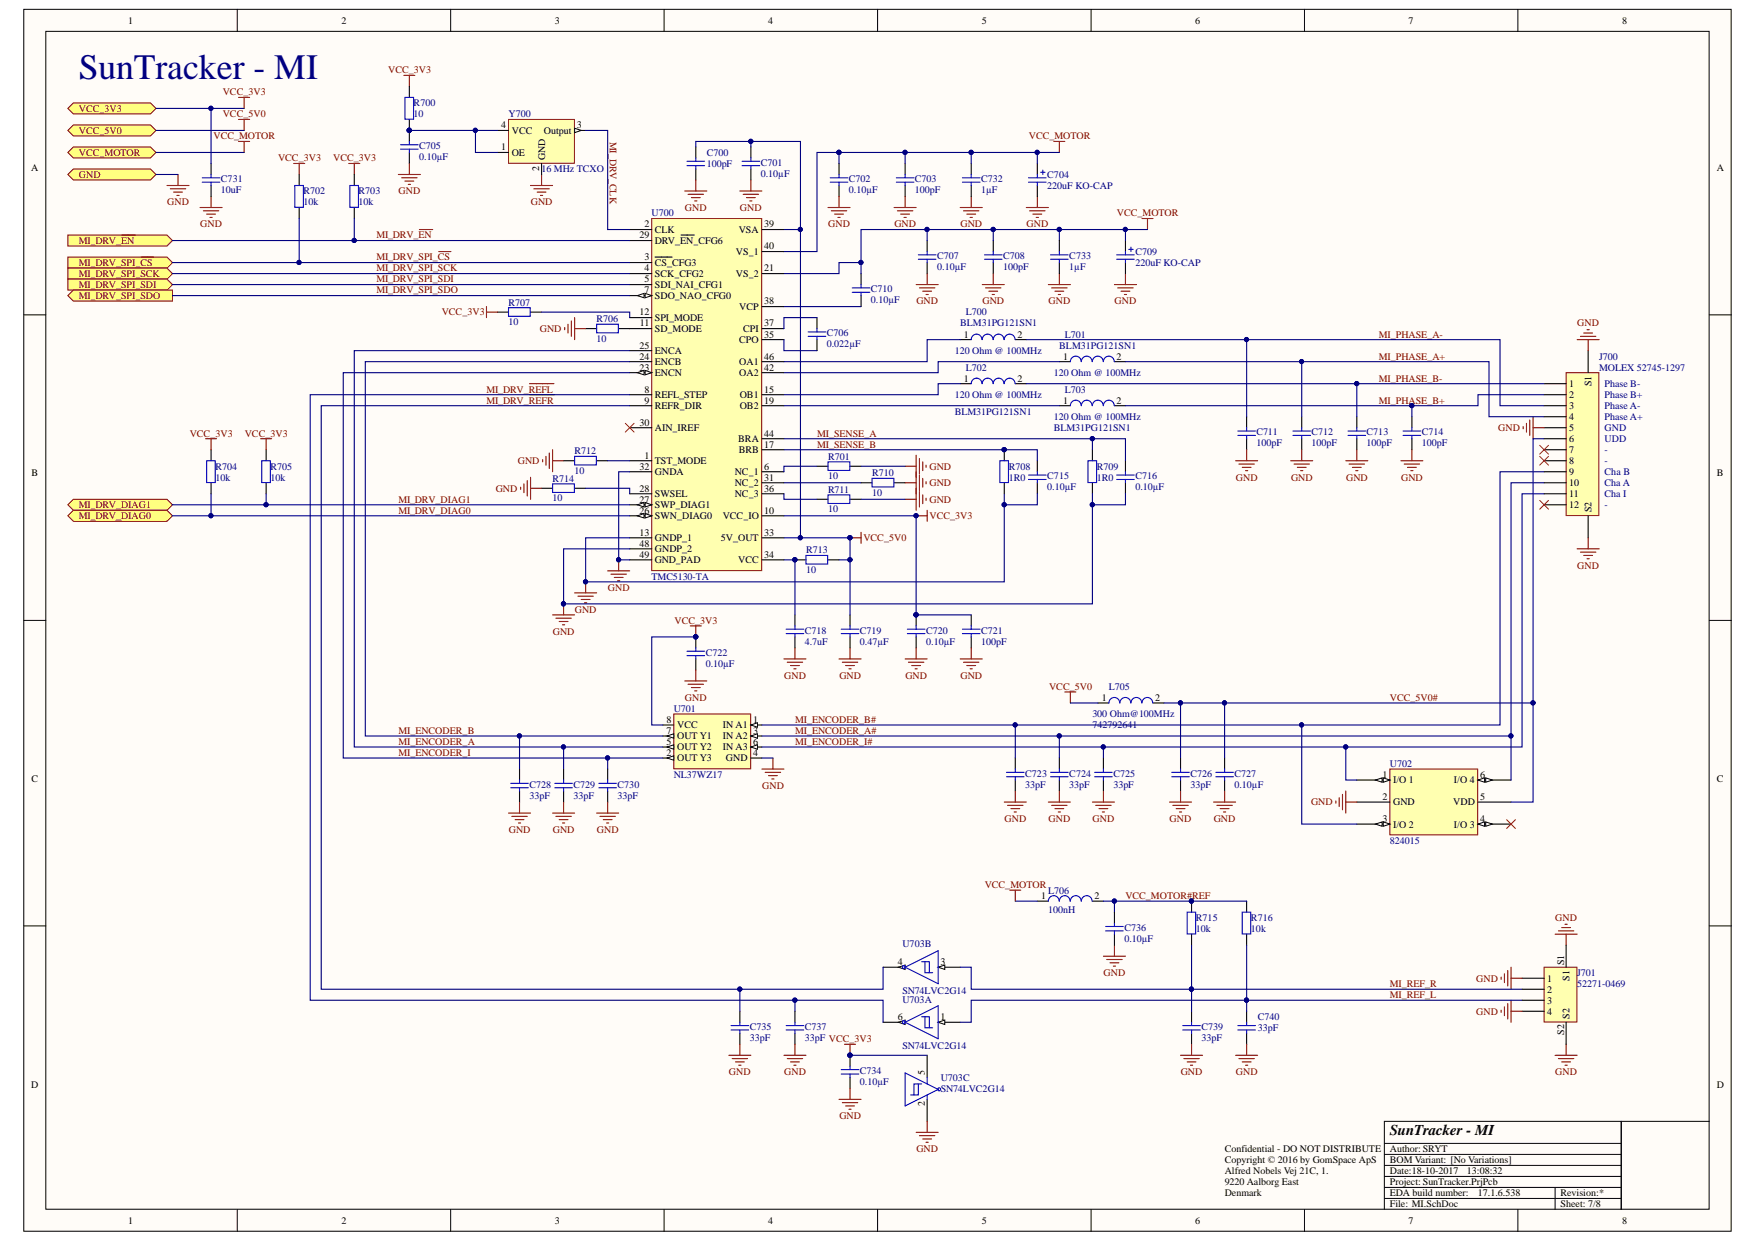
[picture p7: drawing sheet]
<svg xmlns="http://www.w3.org/2000/svg" width="297mm" height="210mm" viewBox="0 0 297 210" stroke-linecap="round" stroke-linejoin="round" font-family="sans-serif">
<defs><g id="words">
<text font-size="6" fill="#000080" x="13.3" y="13.3">SunTracker - MI</text>
<text font-size="2.5" x="235" y="191.8">SunTracker - MI</text>
<g font-size="1.7">
<text x="21.7" y="4">1</text>
<text x="57.7" y="4">2</text>
<text x="93.8" y="4">3</text>
<text x="129.9" y="4">4</text>
<text x="166" y="4">5</text>
<text x="202.1" y="4">6</text>
<text x="238.1" y="4">7</text>
<text x="274.2" y="4">8</text>
<text x="84.7" y="21.7">4</text>
<text x="86.5" y="22.6">VCC</text>
<text x="91.9" y="22.6">Output</text>
<text x="97.5" y="21.7">3</text>
<text x="5.3" y="28.9">A</text>
<text x="84.7" y="25.4">1</text>
<text x="86.5" y="26.3">OE</text>
<text x="91.2" y="28.8" transform="rotate(-90 91.2 28.8)">2</text>
<text x="92.1" y="27.1" transform="rotate(-90 92.1 27.1)">GND</text>
<text x="290.2" y="28.9">A</text>
<text x="108.1" y="40.3">29</text>
<text x="109" y="38.4">2</text>
<text x="110.7" y="39.3">CLK</text>
<text x="110.7" y="41.2">DRV_EN_CFG6</text>
<text x="124.9" y="39.3">VSA</text>
<text x="129.2" y="38.4">39</text>
<text x="109" y="44">3</text>
<text x="109" y="45.9">4</text>
<text x="109" y="47.7">5</text>
<text x="110.7" y="44.9">CS_CFG3</text>
<text x="110.7" y="46.8">SCK_CFG2</text>
<text x="124.4" y="46.8">VS_2</text>
<text x="124.4" y="43.1">VS_1</text>
<text x="129.2" y="45.9">21</text>
<text x="129.2" y="42.1">40</text>
<text x="108.1" y="53.3">12</text>
<text x="109" y="49.6">7</text>
<text x="110.7" y="48.6">SDI_NAI_CFG1</text>
<text x="110.7" y="50.5">SDO_NAO_CFG0</text>
<text x="125" y="52.4">VCP</text>
<text x="129.2" y="51.4">38</text>
<text x="108.1" y="58.9">25</text>
<text x="108.2" y="55.2">11</text>
<text x="110.7" y="54.2">SPI_MODE</text>
<text x="110.7" y="56.1">SD_MODE</text>
<text x="110.7" y="59.8">ENCA</text>
<text x="125" y="58">CPO</text>
<text x="125.7" y="56.1">CPI</text>
<text x="129.2" y="57.1">35</text>
<text x="129.2" y="55.2">37</text>
<text x="163" y="57.1">1</text>
<text x="172" y="57.1">2</text>
<text x="108.1" y="60.8">24</text>
<text x="108.1" y="62.6">23</text>
<text x="110.7" y="61.7">ENCB</text>
<text x="110.7" y="63.6">ENCN</text>
<text x="125" y="63.6">OA2</text>
<text x="125" y="61.7">OA1</text>
<text x="129.2" y="62.6">42</text>
<text x="129.2" y="60.8">46</text>
<text x="163" y="64.5">1</text>
<text x="172" y="64.5">2</text>
<text x="179.8" y="60.8">1</text>
<text x="188.8" y="60.8">2</text>
<text x="265.3" y="65.4">1</text>
<text x="269.1" y="65.3" transform="rotate(-90 269.1 65.3)">S1</text>
<text x="108.1" y="71.9">30</text>
<text x="109" y="66.4">8</text>
<text x="109" y="68.2">9</text>
<text x="110.7" y="67.3">REFL_STEP</text>
<text x="110.7" y="69.1">REFR_DIR</text>
<text x="125.1" y="69.1">OB2</text>
<text x="125.1" y="67.3">OB1</text>
<text x="129.2" y="68.2">19</text>
<text x="129.2" y="66.4">15</text>
<text x="179.8" y="68.2">1</text>
<text x="188.8" y="68.2">2</text>
<text x="265.3" y="67.3">2</text>
<text x="265.3" y="69.1">3</text>
<text x="265.3" y="71">4</text>
<text x="109" y="77.5">1</text>
<text x="110.7" y="72.9">AIN_IREF</text>
<text x="124.8" y="74.7">BRA</text>
<text x="124.9" y="76.6">BRB</text>
<text x="129.2" y="75.7">17</text>
<text x="129.2" y="73.8">44</text>
<text x="265.3" y="72.9">5</text>
<text x="265.3" y="74.7">6</text>
<text x="265.3" y="76.6">7</text>
<text x="5.3" y="80.5">B</text>
<text x="108.1" y="79.4">32</text>
<text x="108.1" y="83.1">28</text>
<text x="110.7" y="78.4">TST_MODE</text>
<text x="110.7" y="80.3">GNDA</text>
<text x="124.2" y="82.2">NC_2</text>
<text x="124.2" y="80.3">NC_1</text>
<text x="129.2" y="83.1">36</text>
<text x="129.2" y="81.2">31</text>
<text x="129.2" y="79.4">6</text>
<text x="265.3" y="78.4">8</text>
<text x="265.3" y="80.3">9</text>
<text x="265.3" y="82.2">10</text>
<text x="290.3" y="80.5">B</text>
<text x="108.1" y="85">27</text>
<text x="108.1" y="86.8">26</text>
<text x="110.7" y="84">SWSEL</text>
<text x="110.7" y="85.9">SWP_DIAG1</text>
<text x="110.7" y="87.7">SWN_DIAG0</text>
<text x="122.2" y="87.7">VCC_IO</text>
<text x="124.2" y="84">NC_3</text>
<text x="129.2" y="86.8">10</text>
<text x="265.3" y="84">11</text>
<text x="265.3" y="85.9">12</text>
<text x="269.1" y="86.6" transform="rotate(-90 269.1 86.6)">S2</text>
<text x="108.1" y="90.5">13</text>
<text x="108.1" y="92.4">48</text>
<text x="108.1" y="94.3">49</text>
<text x="110.7" y="91.5">GNDP_1</text>
<text x="110.7" y="93.3">GNDP_2</text>
<text x="110.7" y="95.2">GND_PAD</text>
<text x="121.9" y="91.5">5V_OUT</text>
<text x="124.8" y="95.2">VCC</text>
<text x="129.2" y="94.3">34</text>
<text x="129.2" y="90.5">33</text>
<text x="186.3" y="118.4">1</text>
<text x="195.3" y="118.4">2</text>
<text x="112.7" y="125.9">5</text>
<text x="112.7" y="124">7</text>
<text x="112.7" y="122.2">8</text>
<text x="114.5" y="124.9">OUT Y1</text>
<text x="114.5" y="123.1">VCC</text>
<text x="122.2" y="123.1">IN A1</text>
<text x="122.2" y="124.9">IN A2</text>
<text x="127.3" y="122.2">1</text>
<text x="127.3" y="124">3</text>
<text x="127.3" y="125.9">6</text>
<text x="112.7" y="127.7">2</text>
<text x="114.5" y="128.7">OUT Y3</text>
<text x="114.5" y="126.8">OUT Y2</text>
<text x="122.2" y="126.8">IN A3</text>
<text x="122.7" y="128.7">GND</text>
<text x="127.3" y="127.7">4</text>
<text x="233.7" y="131.4">1</text>
<text x="250.2" y="131.4">6</text>
<text x="5.3" y="132.2">C</text>
<text x="233.7" y="135.2">2</text>
<text x="235.5" y="132.4">I/O 1</text>
<text x="235.5" y="136.1">GND</text>
<text x="245.7" y="136.1">VDD</text>
<text x="245.8" y="132.4">I/O 4</text>
<text x="250.2" y="135.2">5</text>
<text x="290.3" y="132.2">C</text>
<text x="233.7" y="138.9">3</text>
<text x="235.5" y="139.9">I/O 2</text>
<text x="245.8" y="139.9">I/O 3</text>
<text x="250.2" y="138.9">4</text>
<text x="176" y="151.9">1</text>
<text x="185.1" y="151.9">2</text>
<text x="151.8" y="163.1">4</text>
<text x="159" y="163.1">3</text>
<text x="261.6" y="165.9">1</text>
<text x="261.6" y="167.8">2</text>
<text x="264.4" y="163.1" transform="rotate(-90 264.4 163.1)">S1</text>
<text x="265.4" y="165.8" transform="rotate(-90 265.4 165.8)">S1</text>
<text x="151.8" y="172.4">6</text>
<text x="159" y="172.4">1</text>
<text x="261.6" y="169.6">3</text>
<text x="261.6" y="171.5">4</text>
<text x="265.4" y="172.2" transform="rotate(-90 265.4 172.2)">S2</text>
<text x="264.4" y="174.9" transform="rotate(-90 264.4 174.9)">S2</text>
<text x="5.3" y="183.8">D</text>
<text x="156.4" y="181.7" transform="rotate(-90 156.4 181.7)">5</text>
<text x="290.2" y="183.8">D</text>
<text x="156.4" y="187" transform="rotate(-90 156.4 187)">2</text>
<text x="207.1" y="196.6">Copyright © 2016 by GomSpace ApS</text>
<text x="207.1" y="194.7">Confidential - DO NOT DISTRIBUTE</text>
<text x="235" y="194.7">Author: SRYT</text>
<text x="235" y="196.6">BOM Variant: [No Variations]</text>
<text x="207.1" y="198.4">Alfred Nobels Vej 21C, 1.</text>
<text x="207.1" y="200.3">9220 Aalborg East</text>
<text x="207.1" y="202.2">Denmark</text>
<text x="235" y="198.4">Date:18-10-2017</text>
<text x="235" y="200.3">Project: SunTracker.PrjPcb</text>
<text x="235" y="202.2">EDA build number:</text>
<text x="248" y="198.4">13:08:32</text>
<text x="249.9" y="202.2">17.1.6.538</text>
<text x="263.8" y="202.2">Revision:*</text>
<text x="21.7" y="206.8">1</text>
<text x="57.7" y="206.8">2</text>
<text x="93.8" y="206.8">3</text>
<text x="129.9" y="206.8">4</text>
<text x="166" y="206.8">5</text>
<text x="202.1" y="206.8">6</text>
<text x="235" y="204">File: MI.SchDoc</text>
<text x="238.1" y="206.8">7</text>
<text x="263.8" y="204">Sheet: 7/8</text>
<text x="274.2" y="206.8">8</text>
</g>
<g font-size="1.7" fill="#800000">
<text x="37.7" y="16.1">VCC_3V3</text>
<text x="65.6" y="12.4">VCC_3V3</text>
<text x="13.3" y="22.6">VCC_5V0</text>
<text x="13.3" y="18.9">VCC_3V3</text>
<text x="36.1" y="23.5">VCC_MOTOR</text>
<text x="37.7" y="19.8">VCC_5V0</text>
<text x="103.1" y="23.9" transform="rotate(90 103.1 23.9)">MI_DRV_CLK</text>
<text x="173.9" y="23.5">VCC_MOTOR</text>
<text x="13.3" y="26.3">VCC_MOTOR</text>
<text x="47" y="27.3">VCC_3V3</text>
<text x="56.3" y="27.3">VCC_3V3</text>
<text x="13.3" y="30">GND</text>
<text x="28.3" y="34.7">GND</text>
<text x="67.4" y="32.8">GND</text>
<text x="89.7" y="34.7">GND</text>
<text x="115.8" y="35.6">GND</text>
<text x="125.1" y="35.6">GND</text>
<text x="13.3" y="41.2">MI_DRV_EN</text>
<text x="33.8" y="38.4">GND</text>
<text x="63.6" y="40.3">MI_DRV_EN</text>
<text x="140" y="38.4">GND</text>
<text x="151.2" y="38.4">GND</text>
<text x="162.4" y="38.4">GND</text>
<text x="173.5" y="38.4">GND</text>
<text x="188.8" y="36.6">VCC_MOTOR</text>
<text x="13.3" y="44.9">MI_DRV_SPI_CS</text>
<text x="13.3" y="46.8">MI_DRV_SPI_SCK</text>
<text x="63.6" y="47.7">MI_DRV_SPI_SDI</text>
<text x="63.6" y="45.9">MI_DRV_SPI_SCK</text>
<text x="63.6" y="44">MI_DRV_SPI_CS</text>
<text x="13.3" y="48.6">MI_DRV_SPI_SDI</text>
<text x="13.3" y="50.5">MI_DRV_SPI_SDO</text>
<text x="63.6" y="49.6">MI_DRV_SPI_SDO</text>
<text x="74.7" y="53.3">VCC_3V3</text>
<text x="154.9" y="51.4">GND</text>
<text x="166.1" y="51.4">GND</text>
<text x="177.3" y="51.4">GND</text>
<text x="188.4" y="51.4">GND</text>
<text x="91.3" y="56.1">GND</text>
<text x="233.1" y="57.1">MI_PHASE_A-</text>
<text x="266.7" y="55.2">GND</text>
<text x="233.1" y="60.8">MI_PHASE_A+</text>
<text x="233.1" y="64.5">MI_PHASE_B-</text>
<text x="82.2" y="66.4">MI_DRV_REFL</text>
<text x="82.2" y="68.2">MI_DRV_REFR</text>
<text x="233.1" y="68.2">MI_PHASE_B+</text>
<text x="32.1" y="73.8">VCC_3V3</text>
<text x="41.4" y="73.8">VCC_3V3</text>
<text x="138.1" y="73.8">MI_SENSE_A</text>
<text x="138.1" y="75.7">MI_SENSE_B</text>
<text x="253.3" y="72.9">GND</text>
<text x="83.8" y="83.1">GND</text>
<text x="87.5" y="78.4">GND</text>
<text x="157.1" y="82.2">GND</text>
<text x="157.1" y="79.4">GND</text>
<text x="209" y="81.2">GND</text>
<text x="218.3" y="81.2">GND</text>
<text x="227.6" y="81.2">GND</text>
<text x="236.9" y="81.2">GND</text>
<text x="13.3" y="85.9">MI_DRV_DIAG1</text>
<text x="13.3" y="87.7">MI_DRV_DIAG0</text>
<text x="67.4" y="86.8">MI_DRV_DIAG0</text>
<text x="67.4" y="85">MI_DRV_DIAG1</text>
<text x="157.1" y="87.7">VCC_3V3</text>
<text x="157.1" y="85">GND</text>
<text x="146" y="91.5">VCC_5V0</text>
<text x="102.8" y="99.8">GND</text>
<text x="266.7" y="96.1">GND</text>
<text x="93.5" y="107.3">GND</text>
<text x="97.2" y="103.6">GND</text>
<text x="114" y="105.4">VCC_3V3</text>
<text x="115.8" y="118.4">GND</text>
<text x="132.6" y="114.7">GND</text>
<text x="141.9" y="114.7">GND</text>
<text x="153.1" y="114.7">GND</text>
<text x="162.4" y="114.7">GND</text>
<text x="177.4" y="116.6">VCC_5V0</text>
<text x="235" y="118.4">VCC_5V0#</text>
<text x="67.4" y="124">MI_ENCODER_B</text>
<text x="67.4" y="125.9">MI_ENCODER_A</text>
<text x="134.4" y="122.2">MI_ENCODER_B#</text>
<text x="134.4" y="124">MI_ENCODER_A#</text>
<text x="134.4" y="125.9">MI_ENCODER_I#</text>
<text x="67.4" y="127.7">MI_ENCODER_I</text>
<text x="128.9" y="133.3">GND</text>
<text x="221.6" y="136.1">GND</text>
<text x="86" y="140.8">GND</text>
<text x="93.5" y="140.8">GND</text>
<text x="100.9" y="140.8">GND</text>
<text x="169.8" y="138.9">GND</text>
<text x="177.3" y="138.9">GND</text>
<text x="184.7" y="138.9">GND</text>
<text x="197.7" y="138.9">GND</text>
<text x="205.2" y="138.9">GND</text>
<text x="166.5" y="150.1">VCC_MOTOR</text>
<text x="190.3" y="151.9">VCC_MOTOR#REF</text>
<text x="262.9" y="155.7">GND</text>
<text x="186.6" y="165">GND</text>
<text x="235" y="166.8">MI_REF_R</text>
<text x="249.6" y="165.9">GND</text>
<text x="235" y="168.7">MI_REF_L</text>
<text x="249.6" y="171.5">GND</text>
<text x="123.2" y="181.7">GND</text>
<text x="132.6" y="181.7">GND</text>
<text x="199.6" y="181.7">GND</text>
<text x="209" y="181.7">GND</text>
<text x="262.9" y="181.7">GND</text>
<text x="141.9" y="189.1">GND</text>
<text x="154.9" y="194.7">GND</text>
</g>
<g font-size="1.7" fill="#000080">
<text x="69.9" y="18">R700</text>
<text x="69.9" y="19.8">10</text>
<text x="86" y="19.8">Y700</text>
<text x="70.9" y="25.2">C705</text>
<text x="70.9" y="27.1">0.10µF</text>
<text x="91.6" y="29.1">16 MHz TCXO</text>
<text x="119.5" y="26.3">C700</text>
<text x="119.5" y="28.2">100pF</text>
<text x="128.6" y="28">C701</text>
<text x="128.6" y="29.9">0.10µF</text>
<text x="37.4" y="30.8">C731</text>
<text x="37.4" y="32.7">10uF</text>
<text x="51.3" y="32.8">R702</text>
<text x="51.3" y="34.7">10k</text>
<text x="60.6" y="32.8">R703</text>
<text x="60.6" y="34.7">10k</text>
<text x="143.5" y="30.8">C702</text>
<text x="143.5" y="32.7">0.10µF</text>
<text x="154.7" y="30.8">C703</text>
<text x="154.7" y="32.7">100pF</text>
<text x="165.9" y="30.8">C732</text>
<text x="165.9" y="32.7">1µF</text>
<text x="177.1" y="30">C704</text>
<text x="177.1" y="31.9">220uF KO-CAP</text>
<text x="110.2" y="36.6">U700</text>
<text x="158.4" y="43.8">C707</text>
<text x="158.4" y="45.7">0.10µF</text>
<text x="169.6" y="43.8">C708</text>
<text x="169.6" y="45.7">100pF</text>
<text x="180.8" y="43.8">C733</text>
<text x="180.8" y="45.7">1µF</text>
<text x="191.9" y="43.1">C709</text>
<text x="191.9" y="44.9">220uF KO-CAP</text>
<text x="86" y="51.6">R707</text>
<text x="147.2" y="49.4">C710</text>
<text x="147.2" y="51.3">0.10µF</text>
<text x="163.3" y="53.3">L700</text>
<text x="86" y="55">10</text>
<text x="100.9" y="54.4">R706</text>
<text x="100.9" y="57.8">10</text>
<text x="139.8" y="56.8">C706</text>
<text x="139.8" y="58.7">0.022µF</text>
<text x="161.4" y="59.8">120 Ohm @ 100MHz</text>
<text x="162.3" y="55.2">BLM31PG121SN1</text>
<text x="179.1" y="58.9">BLM31PG121SN1</text>
<text x="180" y="57.1">L701</text>
<text x="163.3" y="62.6">L702</text>
<text x="178.2" y="63.6">120 Ohm @ 100MHz</text>
<text x="270.3" y="60.8">J700</text>
<text x="270.3" y="62.6">MOLEX 52745-1297</text>
<text x="271.3" y="65.4">Phase B-</text>
<text x="161.4" y="70.1">BLM31PG121SN1</text>
<text x="161.4" y="67.3">120 Ohm @ 100MHz</text>
<text x="178.2" y="71">120 Ohm @ 100MHz</text>
<text x="180" y="66.4">L703</text>
<text x="271.3" y="67.3">Phase B+</text>
<text x="271.3" y="69.1">Phase A-</text>
<text x="271.3" y="71">Phase A+</text>
<text x="97.1" y="76.8">R712</text>
<text x="140" y="77.7">R701</text>
<text x="178.2" y="72.9">BLM31PG121SN1</text>
<text x="212.4" y="73.6">C711</text>
<text x="212.4" y="75.4">100pF</text>
<text x="221.7" y="73.6">C712</text>
<text x="221.7" y="75.4">100pF</text>
<text x="231" y="73.6">C713</text>
<text x="231" y="75.4">100pF</text>
<text x="240.4" y="73.6">C714</text>
<text x="240.4" y="75.4">100pF</text>
<text x="271.3" y="72.9">GND</text>
<text x="271.3" y="74.7">UDD</text>
<text x="271.3" y="76.6">-</text>
<text x="36.4" y="79.4">R704</text>
<text x="36.4" y="81.2">10k</text>
<text x="45.7" y="79.4">R705</text>
<text x="45.7" y="81.2">10k</text>
<text x="93.4" y="81.4">R714</text>
<text x="97.1" y="80.1">10</text>
<text x="140" y="81">10</text>
<text x="140" y="83.3">R711</text>
<text x="147.4" y="80.5">R710</text>
<text x="147.4" y="83.8">10</text>
<text x="170.5" y="79.4">R708</text>
<text x="170.5" y="81.2">1R0</text>
<text x="177.1" y="81">C715</text>
<text x="177.1" y="82.9">0.10µF</text>
<text x="185.4" y="79.4">R709</text>
<text x="185.4" y="81.2">1R0</text>
<text x="191.9" y="81">C716</text>
<text x="191.9" y="82.9">0.10µF</text>
<text x="271.3" y="78.4">-</text>
<text x="271.3" y="80.3">Cha B</text>
<text x="271.3" y="82.2">Cha A</text>
<text x="93.4" y="84.7">10</text>
<text x="140" y="86.6">10</text>
<text x="271.3" y="84">Cha I</text>
<text x="271.3" y="85.9">-</text>
<text x="136.3" y="93.5">R713</text>
<text x="110.2" y="98">TMC5130-TA</text>
<text x="136.3" y="96.9">10</text>
<text x="136.1" y="107.1">C718</text>
<text x="145.4" y="107.1">C719</text>
<text x="156.6" y="107.1">C720</text>
<text x="165.9" y="107.1">C721</text>
<text x="119.3" y="110.8">C722</text>
<text x="119.3" y="112.7">0.10µF</text>
<text x="136.1" y="109">4.7uF</text>
<text x="145.4" y="109">0.47µF</text>
<text x="156.6" y="109">0.10µF</text>
<text x="165.9" y="109">100pF</text>
<text x="187.5" y="116.6">L705</text>
<text x="113.9" y="120.3">U701</text>
<text x="184.7" y="123.1">742792641</text>
<text x="184.7" y="121.2">300 Ohm@100MHz</text>
<text x="113.9" y="131.4">NL37WZ17</text>
<text x="173.3" y="131.3">C723</text>
<text x="180.8" y="131.3">C724</text>
<text x="188.2" y="131.3">C725</text>
<text x="201.3" y="131.3">C726</text>
<text x="208.7" y="131.3">C727</text>
<text x="235" y="129.6">U702</text>
<text x="89.5" y="133.1">C728</text>
<text x="89.5" y="135">33pF</text>
<text x="97" y="133.1">C729</text>
<text x="97" y="135">33pF</text>
<text x="104.4" y="133.1">C730</text>
<text x="104.4" y="135">33pF</text>
<text x="173.3" y="133.1">33pF</text>
<text x="180.8" y="133.1">33pF</text>
<text x="188.2" y="133.1">33pF</text>
<text x="201.3" y="133.1">33pF</text>
<text x="208.7" y="133.1">0.10µF</text>
<text x="235" y="142.6">824015</text>
<text x="177.2" y="151">L706</text>
<text x="177.2" y="154.4">100nH</text>
<text x="202.2" y="155.7">R715</text>
<text x="211.5" y="155.7">R716</text>
<text x="152.6" y="160.1">U703B</text>
<text x="190.1" y="157.3">C736</text>
<text x="190.1" y="159.2">0.10µF</text>
<text x="202.2" y="157.5">10k</text>
<text x="211.5" y="157.5">10k</text>
<text x="152.6" y="167.9">SN74LVC2G14</text>
<text x="266.6" y="165">J701</text>
<text x="266.6" y="166.8">52271-0469</text>
<text x="152.6" y="169.4">U703A</text>
<text x="212.6" y="172.4">C740</text>
<text x="126.8" y="174.1">C735</text>
<text x="126.8" y="176">33pF</text>
<text x="136.1" y="174.1">C737</text>
<text x="136.1" y="176">33pF VCC_3V3</text>
<text x="152.6" y="177.2">SN74LVC2G14</text>
<text x="203.1" y="174.1">C739</text>
<text x="203.1" y="176">33pF</text>
<text x="212.6" y="174.3">33pF</text>
<text x="145.4" y="181.5">C734</text>
<text x="145.4" y="183.4">0.10µF</text>
<text x="159" y="182.6">U703C</text>
<text x="159" y="184.5">SN74LVC2G14</text>
</g>
</g></defs>
<g fill="#fffcf8" stroke="#000" stroke-width=".17">
<path d="M4 1.6h288.7v206.5h-288.7z"/>
<path d="M7.7 5.3h281.2v199.1h-281.2z"/>
</g>
<g fill="none" stroke="#000" stroke-width=".17">
<path d="M40.1 1.6v3.7M76.2 1.6v3.7M112.3 1.6v3.7M148.4 1.6v3.7M184.5 1.6v3.7M220.5 1.6v3.7M256.6 1.6v3.7M4 53.2h3.7M289 53.2h3.7M4 104.8h3.7M289 104.8h3.7M4 156.5h3.7"/>
<path d="M289 156.5h3.7M234 197h40.1M234 195.1h40.1M234 198.8h40.1M234 193.2h40.1M289 189.5h-14.9v14.9v-14.9h-40.1v14.9M40.1 204.4v3.7M76.2 204.4v3.7M112.3 204.4v3.7M148.4 204.4v3.7M184.5 204.4v3.7M220.5 204.4v3.7"/>
<path d="M234 202.5h40.1M234 200.7h40.1M256.6 204.4v3.7M262.9 200.7v3.7"/>
</g>
<path d="M89.7 31.3h3.7M90.3 31.9h2.6M90.8 32.5h1.5M91.4 33h.3M91.6 29.5v1.8" fill="none" stroke="#800000" stroke-width=".19"/>
<g fill="#ffff80" stroke="#800000" stroke-width=".17">
<path d="M11.5 29.5l.9-.9h13l1 .9-1 .9h-13z" fill-rule="evenodd"/>
<path d="M11.5 25.8l.9-1h13l1 1-1 .9h-13z" fill-rule="evenodd"/>
<path d="M11.5 22l.9-.9h13l1 .9-1 1h-13z" fill-rule="evenodd"/>
<path d="M11.5 85.3l.9-.9h15.8l1 .9-1 .9h-15.8z" fill-rule="evenodd"/>
<path d="M11.5 18.3l.9-.9h13l1 .9-1 1h-13z" fill-rule="evenodd"/>
<path d="M11.5 39.7h16.7l1 1-1 .9h-16.7z" fill-rule="evenodd"/>
</g>
<path d="M20.6 39.7h2.3" fill="none" stroke="#800000" stroke-width=".19"/>
<path d="M11.5 43.4h16.7l1 1-1 .9h-16.7z" fill-rule="evenodd" fill="#ffff80" stroke="#800000" stroke-width=".17"/>
<path d="M23.9 43.4h2" fill="none" stroke="#800000" stroke-width=".19"/>
<g fill="#ffff80" stroke="#800000" stroke-width=".17">
<path d="M11.5 45.3h16.7l1 .9-1 1h-16.7z" fill-rule="evenodd"/>
<path d="M11.5 47.2h16.7l1 .9-1 .9h-16.7z" fill-rule="evenodd"/>
<path d="M11.5 50l.9-1h16.8v1.9h-16.8z" fill-rule="evenodd"/>
<path d="M11.5 87.2l.9-1h15.8l1 1-1 .9h-15.8z" fill-rule="evenodd"/>
</g>
<path d="M264.8 63h5.5v24.1h-5.5z" fill="#ffffb0" stroke="#800000" stroke-width=".17"/>
<g fill="none" stroke="#000" stroke-width=".19">
<path d="M268.5 59.3v3.7M261 64.8h3.8M261 66.7h3.8M261 68.6h3.8M261 70.4h3.8M261 72.3h3.8M261 74.1h3.8M261 76h3.8M261 77.9h3.8M261 79.7h3.8M261 81.6h3.8M261 83.5h3.8"/>
<path d="M261 85.3h3.8M268.5 87.2v3.7"/>
</g>
<path d="M260.3 75.3l1.5 1.5M260.3 77.1l1.5 1.5M261.8 75.3l-1.5 1.5M261.8 77.1l-1.5 1.5M260.3 84.6l1.5 1.5M261.8 84.6l-1.5 1.5" fill="none" stroke="#f00" stroke-width=".17"/>
<g fill="none" stroke="#800000" stroke-width=".19">
<path d="M266.6 57.4h3.8M267.2 56.8h2.6M267.7 56.3h1.5M268.3 55.7h.4M268.5 57.4v1.9M257.5 72.1v.4M258.1 71.5v1.5M258.6 71v2.6M259.2 70.4v3.7M259.2 72.3h1.8M266.6 92.8h3.8M267.2 93.3h2.6"/>
<path d="M267.7 93.9h1.5M268.3 94.4h.4M268.5 90.9v1.9"/>
</g>
<path d="M235 130h14.8v11.1h-14.8z" fill="#ffffb0" stroke="#800000" stroke-width=".17"/>
<path d="M229.4 131.8h5.6" fill="none" stroke="#000" stroke-width=".19"/>
<path d="M233.9 131.5l1.1 .3-1.1 .4z" fill="#fffcf8"/>
<path d="M233.9 131.5l1.1 .3-1.1 .4z" fill="none" stroke="#000" stroke-width=".17"/>
<path d="M232.5 131.8l1.2-.3v.7z" fill="#fffcf8"/>
<path d="M232.5 131.8l1.2-.3v.7z" fill="none" stroke="#000" stroke-width=".17"/>
<path d="M229.4 135.6h5.6M229.4 139.3h5.6" fill="none" stroke="#000" stroke-width=".19"/>
<path d="M233.9 138.9l1.1 .4-1.1 .3z" fill="#fffcf8"/>
<path d="M233.9 138.9l1.1 .4-1.1 .3z" fill="none" stroke="#000" stroke-width=".17"/>
<path d="M232.5 139.3l1.2-.4v.7z" fill="#fffcf8"/>
<path d="M232.5 139.3l1.2-.4v.7z" fill="none" stroke="#000" stroke-width=".17"/>
<path d="M249.9 131.8h5.6" fill="none" stroke="#000" stroke-width=".19"/>
<path d="M249.9 131.8l1.1-.3v.7z" fill="#fffcf8"/>
<path d="M249.9 131.8l1.1-.3v.7z" fill="none" stroke="#000" stroke-width=".17"/>
<path d="M251.2 131.5l1.1 .3-1.1 .4z" fill="#fffcf8"/>
<path d="M251.2 131.5l1.1 .3-1.1 .4z" fill="none" stroke="#000" stroke-width=".17"/>
<path d="M249.9 135.6h5.6M249.9 139.3h5.6" fill="none" stroke="#000" stroke-width=".19"/>
<path d="M249.9 139.3l1.1-.4v.7z" fill="#fffcf8"/>
<path d="M249.9 139.3l1.1-.4v.7z" fill="none" stroke="#000" stroke-width=".17"/>
<path d="M251.2 138.9l1.1 .4-1.1 .3z" fill="#fffcf8"/>
<path d="M251.2 138.9l1.1 .4-1.1 .3z" fill="none" stroke="#000" stroke-width=".17"/>
<g fill="none" stroke="#800000" stroke-width=".19">
<path d="M40.3 16.5h1.9M41.3 16.5v1.8M68.3 12.7h1.8M69.2 12.7v1.9M28.2 31.3h3.8M28.8 31.9h2.6M29.3 32.5h1.5M29.9 33h.4M30.1 29.5v1.8M40.3 20.2h1.9M40.3 23.9h1.9M41.3 20.2v1.8"/>
<path d="M41.3 23.9v1.9M49.7 27.6h1.8M50.6 27.6v1.9M59 27.6h1.8M59.9 27.6v1.9M67.3 29.5h3.8M67.9 30h2.6M68.5 30.6h1.5M69 31.2h.4M69.2 27.6v1.9M115.8 32.3h3.7M116.3 32.8h2.6"/>
<path d="M116.9 33.4h1.5M117.4 34h.4M117.6 30.4v1.9M125.1 32.3h3.7M125.6 32.8h2.6M126.2 33.4h1.5M126.8 34h.3M126.9 30.4v1.9M140 35.1h3.7M140.5 35.6h2.6M141.1 36.2h1.5M141.7 36.7h.3"/>
<path d="M141.8 33.2v1.9M151.2 35.1h3.7M151.7 35.6h2.6M152.3 36.2h1.5M152.8 36.7h.4M153 33.2v1.9M178.2 23.9h1.8M179.1 23.9v1.9M82.2 51.8v1.9M82.2 52.7h1.9M95.5 55.4v.3M96 54.8v1.5"/>
<path d="M96.6 54.2v2.6M97.1 53.7v3.7M97.1 55.5h1.9M34.8 74.1h1.8M35.7 74.1v1.9M44.1 74.1h1.8M45 74.1v1.9M91.7 77.7v.4M92.3 77.1v1.5M92.9 76.6v2.6M93.4 77.9h1.9M93.4 76v3.7"/>
<path d="M154.9 79.7v3.8M208.9 77.9h3.7M209.5 78.4h2.6M210 79h1.5M210.6 79.5h.3M210.8 76v1.9M218.2 77.9h3.7M218.8 78.4h2.6M219.3 79h1.5M219.9 79.5h.4M220.1 76v1.9M227.5 77.9h3.7"/>
<path d="M228.1 78.4h2.6M228.6 79h1.5M229.2 79.5h.4M229.4 76v1.9M236.8 77.9h3.8M237.4 78.4h2.6M237.9 79h1.5M238.5 79.5h.4M238.7 76v1.9M99 98.3v1.9M102.7 96.5h3.8M103.3 97h2.6"/>
<path d="M103.8 97.6h1.5M104.4 98.2h.4M104.6 94.6v1.9M143.7 90.9h1.9M145.6 90v1.8M153 81.6h1.9M154.9 87.2h1.8M155.4 80.3v2.6M156 80.8v1.5M156.6 81.4v.4M156.7 86.2v1.9M93.4 103.9h3.7"/>
<path d="M94 104.5h2.6M94.5 105h1.5M95.1 105.6h.4M95.3 102.1v1.8M97.1 100.2h3.8M97.7 100.8h2.6M98.3 101.3h1.5M98.8 101.9h.4M132.5 111.4h3.8M133.1 111.9h2.6M133.6 112.5h1.5M134.2 113h.4"/>
<path d="M134.4 109.5v1.9M141.8 111.4h3.8M142.4 111.9h2.6M143 112.5h1.5M143.5 113h.4M143.7 109.5v1.9M153 111.4h3.7M153.6 111.9h2.6M154.1 112.5h1.5M154.7 113h.4M154.9 109.5v1.9M162.3 111.4h3.8"/>
<path d="M162.9 111.9h2.6M163.4 112.5h1.5M164 113h.4M164.2 109.5v1.9M169.8 135.6h3.7M170.3 136.1h2.6M170.9 136.7h1.5M171.5 137.2h.3M171.6 133.7v1.9M177.2 135.6h3.8M177.8 136.1h2.6M178.3 136.7h1.5"/>
<path d="M178.9 137.2h.4M179.1 133.7v1.9M184.7 135.6h3.7M185.2 136.1h2.6M185.8 136.7h1.5M186.4 137.2h.3M186.5 133.7v1.9M197.7 135.6h3.7M198.3 136.1h2.6M198.8 136.7h1.5M199.4 137.2h.4M199.6 133.7v1.9"/>
<path d="M205.2 135.6h3.7M205.7 136.1h2.6M206.3 136.7h1.5M206.8 137.2h.4M207 133.7v1.9M225.8 135.4v.3M226.4 134.8v1.5M227 134.3v2.6M227.5 133.7v3.7M227.5 135.6h1.9"/>
</g>
<g fill="none" stroke="#000" stroke-width=".19">
<path d="M69.2 14.6v1.9M50.6 29.5v1.8M50.6 35.1v1.8M59.9 29.5v1.8M59.9 35.1v1.8M69.2 20.2v3.7M69.2 25.8v1.8M117.6 24.8v1.9M117.6 28.6v1.8M126.9 24.8v1.9M126.9 28.6v1.8M141.8 27.6v1.9"/>
<path d="M141.8 31.3v1.9M153 27.6v1.9M153 31.3v1.9M84.1 52.7h1.9M89.7 52.7h1.9M99 55.5h1.9M104.6 55.5h1.9M138.1 53.7v1.8M138.1 57.4v1.9M145.6 46.2v1.9M145.6 50v1.8M162.3 57.4h1.9"/>
<path d="M171.6 57.4h1.9M35.7 76v1.9M45 76v1.9M95.3 77.9h1.8M100.9 77.9h1.8M162.3 64.8h1.9M171.6 64.8h1.9M175.4 77.9v1.8M179.1 61.1h1.9M179.1 68.6h1.9M188.4 61.1h1.9M188.4 68.6h1.9"/>
<path d="M190.3 77.9v1.8M210.8 70.4v1.9M210.8 74.1v1.9M220.1 70.4v1.9M220.1 74.1v1.9M229.4 70.4v1.9M229.4 74.1v1.9M238.7 70.4v1.9M238.7 74.1v1.9M35.7 81.6v1.9M45 81.6v1.9M134.4 94.6h1.9"/>
<path d="M140 94.6h1.8M145.6 81.6h1.8M151.2 81.6h1.8M175.4 81.6v1.9M190.3 81.6v1.9M134.4 103.9v1.9M134.4 107.6v1.9M143.7 103.9v1.9M143.7 107.6v1.9M154.9 103.9v1.9M154.9 107.6v1.9M164.2 103.9v1.9"/>
<path d="M164.2 107.6v1.9M171.6 128.1v1.9M171.6 131.8v1.9M179.1 128.1v1.9M179.1 131.8v1.9M186.5 128.1v1.9M186.5 131.8v1.9M199.6 128.1v1.9M199.6 131.8v1.9M207 128.1v1.9M207 131.8v1.9"/>
</g>
<g fill="none" stroke="#00f" stroke-width=".19">
<path d="M68.5 16.5h1.4v3.6h-1.4zM49.8 31.3h1.5v3.7h-1.5zM59.1 31.3h1.5v3.7h-1.5zM67.7 24.5h3M67.7 25.2h3M69.2 23.9v.6M69.2 25.2v.6M116.1 27.3h3M116.1 28h3M117.6 26.7v.6M117.6 28v.6M125.5 27.3h2.9"/>
<path d="M125.5 28h2.9M126.9 26.7v.6M126.9 28v.6M140.4 30h2.9M140.4 30.8h2.9M141.8 29.5v.5M141.8 30.8v.5M151.5 30h3M151.5 30.8h3M153 29.5v.5M153 30.8v.5M86 52h3.6v1.5h-3.6z"/>
<path d="M100.9 54.8h3.6v1.4h-3.6zM136.6 56.1h3M136.6 56.8h3M138.1 55.5v.6M138.1 56.8v.6M144.1 48.7h3M144.1 49.4h3M145.6 48.1v.6M145.6 49.4v.6M166 57.4a.9 .9 0 0 0-.9-.9 .9 .9 0 0 0-.9 .9M167.9 57.4a.91 .91 0 0 0-.9-.9 .91 .91 0 0 0-.9 .9M169.7 57.4a.9 .9 0 0 0-.9-.9 .9 .9 0 0 0-.9 .9"/>
<path d="M171.6 57.4a.91 .91 0 0 0-.9-.9 .91 .91 0 0 0-.9 .9M34.9 77.9h1.5v3.7h-1.5zM44.2 77.9h1.5v3.7h-1.5zM97.1 77.1h3.7v1.5h-3.7zM166 64.8a.9 .9 0 0 0-.9-.9 .9 .9 0 0 0-.9 .9M167.9 64.8a.91 .91 0 0 0-.9-.9 .91 .91 0 0 0-.9 .9M169.7 64.8a.9 .9 0 0 0-.9-.9 .9 .9 0 0 0-.9 .9M171.6 64.8a.91 .91 0 0 0-.9-.9 .91 .91 0 0 0-.9 .9M175.4 79.7v.6M182.8 61.1a.91 .91 0 0 0-.9-.9 .91 .91 0 0 0-.9 .9M182.8 68.6a.91 .91 0 0 0-.9-1 .91 .91 0 0 0-.9 1M184.6 61.1a.9 .9 0 0 0-.9-.9 .9 .9 0 0 0-.9 .9"/>
<path d="M184.6 68.6a.9 .9 0 0 0-.9-1 .9 .9 0 0 0-.9 1M186.5 61.1a.91 .91 0 0 0-.9-.9 .91 .91 0 0 0-.9 .9M186.5 68.6a.91 .91 0 0 0-.9-1 .91 .91 0 0 0-.9 1M188.4 61.1a.91 .91 0 0 0-.9-.9 .91 .91 0 0 0-1 .9M188.4 68.6a.91 .91 0 0 0-.9-1 .91 .91 0 0 0-1 1M190.3 79.7v.6M209.3 72.8h2.9M209.3 73.6h2.9M210.8 72.3v.5M210.8 73.6v.5M218.6 72.8h3M218.6 73.6h3"/>
<path d="M220.1 72.3v.5M220.1 73.6v.5M227.9 72.8h3M227.9 73.6h3M229.4 72.3v.5M229.4 73.6v.5M237.2 72.8h3M237.2 73.6h3M238.7 72.3v.5M238.7 73.6v.5M136.3 93.9h3.6v1.4h-3.6zM147.4 80.8h3.7v1.5h-3.7z"/>
<path d="M173.9 80.3h3M173.9 81h3M175.4 81v.6M188.8 80.3h3M188.8 81h3M190.3 81v.6M132.9 106.3h3M132.9 107.1h3M134.4 105.8v.5M134.4 107.1v.5M142.2 106.3h3M142.2 107.1h3"/>
<path d="M143.7 105.8v.5M143.7 107.1v.5M153.4 106.3h3M153.4 107.1h3M154.9 105.8v.5M154.9 107.1v.5M162.7 106.3h3M162.7 107.1h3M164.2 105.8v.5M164.2 107.1v.5M170.2 130.5h2.9M170.2 131.3h2.9"/>
<path d="M171.6 130v.5M171.6 131.3v.5M177.6 130.5h3M177.6 131.3h3M179.1 130v.5M179.1 131.3v.5M185.1 130.5h2.9M185.1 131.3h2.9M186.5 130v.5M186.5 131.3v.5M198.1 130.5h3M198.1 131.3h3"/>
<path d="M199.6 130v.5M199.6 131.3v.5M205.5 130.5h3M205.5 131.3h3M207 130v.5M207 131.3v.5"/>
</g>
<g fill="#000080" stroke="#000080" stroke-width=".17">
<circle cx="99" cy="98.3" r=".35"/>
<circle cx="95.2" cy="102" r=".35"/>
<circle cx="104.6" cy="94.6" r=".35"/>
<circle cx="154.9" cy="103.9" r=".35"/>
<circle cx="154.9" cy="87.2" r=".35"/>
<circle cx="134.4" cy="94.6" r=".35"/>
<circle cx="143.7" cy="90.9" r=".35"/>
<circle cx="69.2" cy="22" r=".35"/>
</g>
<path d="M113.9 120.7h13v9.2h-13z" fill="#ffffb0" stroke="#800000" stroke-width=".17"/>
<path d="M126.9 122.5h1.9" fill="none" stroke="#000" stroke-width=".19"/>
<path d="M126.9 122.5l1.2-.3v.7z" fill="#fffcf8"/>
<path d="M126.9 122.5l1.2-.3v.7z" fill="none" stroke="#000" stroke-width=".17"/>
<path d="M112 128.1h1.9" fill="none" stroke="#000" stroke-width=".19"/>
<path d="M112.8 128.1l1.1-.4v.8z" fill="#fffcf8"/>
<path d="M112.8 128.1l1.1-.4v.8z" fill="none" stroke="#000" stroke-width=".17"/>
<path d="M126.9 124.4h1.9" fill="none" stroke="#000" stroke-width=".19"/>
<path d="M126.9 124.4l1.2-.4v.8z" fill="#fffcf8"/>
<path d="M126.9 124.4l1.2-.4v.8z" fill="none" stroke="#000" stroke-width=".17"/>
<path d="M112 126.2h1.9M126.9 128.1h1.9" fill="none" stroke="#000" stroke-width=".19"/>
<path d="M112.8 126.2l1.1-.3v.7z" fill="#fffcf8"/>
<path d="M112.8 126.2l1.1-.3v.7z" fill="none" stroke="#000" stroke-width=".17"/>
<path d="M126.9 126.2h1.9" fill="none" stroke="#000" stroke-width=".19"/>
<path d="M126.9 126.2l1.2-.3v.7z" fill="#fffcf8"/>
<path d="M126.9 126.2l1.2-.3v.7z" fill="none" stroke="#000" stroke-width=".17"/>
<path d="M112 124.4h1.9" fill="none" stroke="#000" stroke-width=".19"/>
<path d="M112.8 124.4l1.1-.4v.8z" fill="#fffcf8"/>
<path d="M112.8 124.4l1.1-.4v.8z" fill="none" stroke="#000" stroke-width=".17"/>
<g fill="none" stroke="#000" stroke-width=".19">
<path d="M156.7 40.7v1.8M156.7 44.4v1.8M167.9 40.7v1.8M167.9 44.4v1.8M117.6 107.6v1.9M117.6 111.4v1.8M185.6 118.8h1.9M194.9 118.8h1.9M87.8 130v1.8M87.8 133.7v1.9M95.3 130v1.8M95.3 133.7v1.9"/>
<path d="M102.7 130v1.8M102.7 133.7v1.9M112 122.5h1.9M175.4 152.3h1.8M184.7 152.3h1.8M188.4 154.2v1.8M188.4 157.9v1.8M201.4 152.3v1.9M201.4 157.9v1.8M210.8 152.3v1.9M210.8 157.9v1.8M201.4 170.9v1.9"/>
<path d="M201.4 174.6v1.9M210.8 170.9v1.9M210.8 174.6v1.9"/>
</g>
<g fill="none" stroke="#800000" stroke-width=".19">
<path d="M173.5 35.1h3.7M174.1 35.6h2.6M174.6 36.2h1.5M175.2 36.7h.4M175.4 33.2v1.9M193.1 36.9h1.8M194 36.9v1.9M154.9 48.1h3.7M155.4 48.7h2.6M156 49.2h1.5M156.6 49.8h.3M156.7 46.2v1.9"/>
<path d="M166.1 48.1h3.7M166.6 48.7h2.6M167.2 49.2h1.5M167.7 49.8h.4M167.9 46.2v1.9M188.4 48.1h3.7M189 48.7h2.6M189.5 49.2h1.5M190.1 49.8h.4M190.3 46.2v1.9M115.8 115.1h3.7M116.3 115.6h2.6"/>
<path d="M116.7 105.8h1.9M116.9 116.2h1.5M117.4 116.8h.4M117.6 105.8v1.8M117.6 113.2v1.9M180 116.9h1.9M181 116.9v1.9M86 137.4h3.7M86.5 138h2.6M87.1 138.5h1.5M87.6 139.1h.4M87.8 135.6v1.8"/>
<path d="M93.4 137.4h3.7M94 138h2.6M94.5 138.5h1.5M95.1 139.1h.4M95.3 135.6v1.8M100.9 137.4h3.7M101.4 138h2.6M102 138.5h1.5M102.5 139.1h.4M102.7 135.6v1.8M128.8 130h3.7M129.4 130.5h2.6"/>
<path d="M129.9 131.1h1.5M130.5 131.6h.4M130.7 128.1v1.9M188.4 159.7v1.9M262.9 157.9h3.7M263.5 157.3h2.6M264 156.8h1.5M264.6 156.2h.4M264.8 157.9v1.8M186.5 161.6h3.8M187.1 162.2h2.6M187.7 162.7h1.5"/>
<path d="M188.2 163.3h.4M199.6 178.4h3.7M200.1 178.9h2.6M200.7 179.5h1.5M201.4 176.5v1.9M208.9 178.4h3.7M209.5 178.9h2.6M210 179.5h1.5M210.8 176.5v1.9M262.9 178.4h3.7M263.5 178.9h2.6M264 179.5h1.5"/>
<path d="M264.8 176.5v1.9M201.3 180h.3M210.6 180h.3M264.6 180h.4"/>
</g>
<g fill="#000080" stroke="#000080" stroke-width=".17">
<circle cx="117.6" cy="107.6" r=".35"/>
<circle cx="201.4" cy="152.3" r=".35"/>
</g>
<g fill="none" stroke="#00f" stroke-width=".19">
<path d="M155.3 43.1h2.9M155.3 43.8h2.9M156.7 42.5v.6M156.7 43.8v.6M166.4 43.1h3M166.4 43.8h3M167.9 42.5v.6M167.9 43.8v.6M116.1 110.1h3M116.1 110.8h3M117.6 109.5v.6M117.6 110.8v.6"/>
<path d="M189.3 118.8a.91 .91 0 0 0-.9-.9 .91 .91 0 0 0-.9 .9M191.2 118.8a.91 .91 0 0 0-.9-.9 .91 .91 0 0 0-1 .9M193 118.8a.91 .91 0 0 0-.9-.9 .91 .91 0 0 0-.9 .9M194.9 118.8a.9 .9 0 0 0-.9-.9 .9 .9 0 0 0-.9 .9M86.3 132.4h3M86.3 133.1h3M87.8 131.8v.6M87.8 133.1v.6M93.8 132.4h3M93.8 133.1h3M95.3 131.8v.6M95.3 133.1v.6"/>
<path d="M101.2 132.4h3M101.2 133.1h3M102.7 131.8v.6M102.7 133.1v.6M180.9 152.3a.92 .92 0 0 0-.9-.9 .92 .92 0 0 0-.9 .9 .91 .91 0 0 0-1-.9 .91 .91 0 0 0-.9 .9M182.8 152.3a.91 .91 0 0 0-.9-.9 .91 .91 0 0 0-.9 .9M184.6 152.3a.9 .9 0 0 0-.9-.9 .9 .9 0 0 0-.9 .9M186.9 156.6h3M186.9 157.3h3M188.4 156v.6M188.4 157.3v.6M200.7 154.2h1.4v3.6h-1.4z"/>
<path d="M210 154.2h1.4v3.6h-1.4zM200 173.3h2.9M200 174.1h2.9M201.4 172.8v.5M201.4 174.1v.5M209.3 173.3h2.9M209.3 174.1h2.9M210.8 172.8v.5M210.8 174.1v.5"/>
</g>
<path d="M254.7 138.5l1.5 1.5M256.2 138.5l-1.5 1.5" fill="none" stroke="#f00" stroke-width=".17"/>
<path d="M261 163.5h5.6v9.2h-5.6z" fill="#ffffb0" stroke="#800000" stroke-width=".17"/>
<g fill="none" stroke="#000" stroke-width=".19">
<path d="M175.4 27.6v1.9M175.4 31.3v1.9M190.3 40.7v1.8M190.3 44.4v1.8M169.8 76v1.9M184.7 76v1.9M169.8 81.6v1.9M184.7 81.6v1.9M264.8 159.7v3.8M257.3 165.3h3.7M257.3 167.2h3.7M257.3 169h3.7"/>
<path d="M257.3 170.9h3.7M264.8 172.8v3.7"/>
</g>
<g fill="none" stroke="#00f" stroke-width=".19">
<path d="M173.9 30h3M173.9 30.8h3M175.4 29.5v.5M175.4 30.8v.5M175.9 29.1h.8M176.3 28.7v.8M188.8 43.1h3M188.8 43.8h3M190.3 42.5v.6M190.3 43.8v.6M190.8 42.1h.8M191.2 41.8v.7"/>
<path d="M169 77.9h1.5v3.7h-1.5zM183.9 77.9h1.5v3.7h-1.5z"/>
</g>
<circle cx="169.8" cy="76" r=".35" fill="#000080" stroke="#000080" stroke-width=".17"/>
<path d="M70.9 38.8h2.3M74.2 42.5h2M89.5 64.8h4.1M89.5 66.7h4.2" fill="none" stroke="#800000" stroke-width=".19"/>
<path d="M110.2 36.9h18.6v59.5h-18.6z" fill="#ffffb0" stroke="#800000" stroke-width=".17"/>
<path d="M106.5 38.8h3.7M115.1 39.7h2.3M106.5 40.7h3.7M106.5 44.4h3.7M106.5 46.2h3.7M106.5 48.1h3.7M106.5 50h3.7M110.7 43.4h2.9" fill="none" stroke="#000" stroke-width=".19"/>
<path d="M109.1 49.6l1.1 .4-1.1 .3z" fill="#fffcf8"/>
<path d="M109.1 49.6l1.1 .4-1.1 .3z" fill="none" stroke="#000" stroke-width=".17"/>
<path d="M107.8 50l1.1-.4v.7z" fill="#fffcf8"/>
<path d="M107.8 50l1.1-.4v.7z" fill="none" stroke="#000" stroke-width=".17"/>
<path d="M106.5 53.7h3.7M106.5 55.5h3.7M106.5 59.3h3.7M106.5 61.1h3.7M106.5 63h3.7" fill="none" stroke="#000" stroke-width=".19"/>
<path d="M109.1 62.6l1.1 .4-1.1 .4z" fill="#fffcf8"/>
<path d="M109.1 62.6l1.1 .4-1.1 .4z" fill="none" stroke="#000" stroke-width=".17"/>
<path d="M107.8 63l1.1-.4v.8z" fill="#fffcf8"/>
<path d="M107.8 63l1.1-.4v.8z" fill="none" stroke="#000" stroke-width=".17"/>
<path d="M106.5 66.7h3.7M106.5 68.6h3.7M106.5 72.3h3.7M106.5 77.9h3.7M106.5 79.7h3.7M106.5 83.5h3.7M106.5 85.3h3.7" fill="none" stroke="#000" stroke-width=".19"/>
<path d="M109.1 84.9l1.1 .4-1.1 .4z" fill="#fffcf8"/>
<path d="M109.1 84.9l1.1 .4-1.1 .4z" fill="none" stroke="#000" stroke-width=".17"/>
<path d="M107.8 85.3l1.1-.4v.8z" fill="#fffcf8"/>
<path d="M107.8 85.3l1.1-.4v.8z" fill="none" stroke="#000" stroke-width=".17"/>
<path d="M106.5 87.2h3.7" fill="none" stroke="#000" stroke-width=".19"/>
<path d="M109.1 86.8l1.1 .4-1.1 .3z" fill="#fffcf8"/>
<path d="M109.1 86.8l1.1 .4-1.1 .3z" fill="none" stroke="#000" stroke-width=".17"/>
<path d="M107.8 87.2l1.1-.4v.7z" fill="#fffcf8"/>
<path d="M107.8 87.2l1.1-.4v.7z" fill="none" stroke="#000" stroke-width=".17"/>
<g fill="none" stroke="#000" stroke-width=".19">
<path d="M128.8 38.8h3.7M128.8 57.4h3.7M128.8 55.5h3.7M128.8 51.8h3.7M128.8 46.2h3.7M128.8 42.5h3.7M128.8 79.7h3.7M128.8 76h3.7M128.8 74.1h3.7M128.8 68.6h3.7M128.8 66.7h3.7M128.8 63h3.7"/>
<path d="M128.8 61.1h3.7M138.1 78.8h1.9M143.7 78.8h1.9M91.6 82.5h1.8M97.1 82.5h1.9M106.5 90.9h3.7M106.5 92.8h3.7M106.5 94.6h3.7M128.8 90.9h3.7M128.8 94.6h3.7M128.8 87.2h3.7M128.8 83.5h3.7"/>
<path d="M128.8 81.6h3.7M138.1 84.4h1.9M143.7 84.4h1.9M125.1 170.9v1.9M125.1 174.6v1.9M134.4 170.9v1.9M134.4 174.6v1.9M143.7 178.4v1.8M143.7 182.1v1.8"/>
</g>
<g fill="none" stroke="#00f" stroke-width=".19">
<path d="M140 78.1h3.7v1.4h-3.7zM93.4 81.8h3.7v1.4h-3.7zM140 83.6h3.7v1.5h-3.7zM123.6 173.3h3M123.6 174.1h3M125.1 172.8v.5M125.1 174.1v.5M132.9 173.3h3M132.9 174.1h3M134.4 172.8v.5M134.4 174.1v.5M142.2 180.8h3"/>
<path d="M142.2 181.5h3M143.7 180.2v.6M143.7 181.5v.6"/>
</g>
<g fill="none" stroke="#800000" stroke-width=".19">
<path d="M33.8 35.1h3.7M34.4 35.6h2.6M34.9 36.2h1.5M35.5 36.7h.4M35.7 33.2v1.9M162.3 35.1h3.8M162.9 35.6h2.6M163.4 36.2h1.5M164 36.7h.4M164.2 33.2v1.9M177.2 48.1h3.8M177.8 48.7h2.6"/>
<path d="M178.3 49.2h1.5M178.9 49.8h.4M179.1 46.2v1.9M153 78.8h1.9M154.9 76.9v3.8M155.4 77.5v2.6M156 78.1v1.4M156.6 78.6v.4M88 82.3v.4M88.6 81.8v1.5M89.1 81.2v2.6M89.7 80.7v3.7"/>
<path d="M89.7 82.5h1.9M153 84.4h1.9M154.9 82.5v3.7M155.4 83.1v2.6M156 83.6v1.5M156.6 84.2v.4M123.2 178.4h3.7M123.8 178.9h2.6M124.3 179.5h1.5M125.1 176.5v1.9M132.5 178.4h3.8M133.1 178.9h2.6"/>
<path d="M133.6 179.5h1.5M134.4 176.5v1.9M142.8 176.5h1.8M143.7 176.5v1.9M253.8 165.1v.4M253.8 170.7v.4M254.3 164.6v1.5M254.3 170.2v1.5M254.9 164v2.6M254.9 169.6v2.6M255.5 163.5v3.7M255.5 169v3.8"/>
<path d="M255.5 170.9h1.8M255.5 165.3h1.8M124.9 180h.4M134.2 180h.4M141.8 185.8h3.8M142.4 186.4h2.6M143 186.9h1.5M143.5 187.5h.4M143.7 183.9v1.9"/>
</g>
<path d="M105.7 71.5l1.5 1.5M107.2 71.5l-1.5 1.5" fill="none" stroke="#f00" stroke-width=".17"/>
<circle cx="143.7" cy="178.3" r=".35" fill="#000080" stroke="#000080" stroke-width=".17"/>
<path d="M86 20.2h11.1v7.4h-11.1z" fill="#ffffb0" stroke="#800000" stroke-width=".17"/>
<path d="M84.1 25.8h1.9M91.6 27.6v1.9M97.1 22h1.9" fill="none" stroke="#000" stroke-width=".19"/>
<path d="M97.1 21.7l1.2 .3-1.2 .4z" fill="#fffcf8"/>
<path d="M97.1 21.7l1.2 .3-1.2 .4z" fill="none" stroke="#000" stroke-width=".17"/>
<path d="M84.1 22h1.9M158.6 172.8h3.7" fill="none" stroke="#000" stroke-width=".19"/>
<path d="M158.6 172.8l1.1-.4v.7z" fill="#fffcf8"/>
<path d="M158.6 172.8l1.1-.4v.7z" fill="none" stroke="#000" stroke-width=".17"/>
<path d="M149.3 172.8h3.7" fill="none" stroke="#000" stroke-width=".19"/>
<path d="M151.9 172.8l1.1-.4v.7z" fill="#fffcf8"/>
<path d="M151.9 172.8l1.1-.4v.7z" fill="none" stroke="#000" stroke-width=".17"/>
<g fill="none" stroke="#00f" stroke-width=".19">
<path d="M153 172.8l5.6-2.8v5.6zM155.8 171.8h1.3v1.9h.6M156.4 171.8v1.9h.7"/>
<circle cx="152.8" cy="172.8" r=".25"/>
</g>
<path d="M158.6 163.5h3.7" fill="none" stroke="#000" stroke-width=".19"/>
<path d="M158.6 163.5l1.1-.4v.7z" fill="#fffcf8"/>
<path d="M158.6 163.5l1.1-.4v.7z" fill="none" stroke="#000" stroke-width=".17"/>
<path d="M149.3 163.5h3.7" fill="none" stroke="#000" stroke-width=".19"/>
<path d="M151.9 163.5l1.1-.4v.7z" fill="#fffcf8"/>
<path d="M151.9 163.5l1.1-.4v.7z" fill="none" stroke="#000" stroke-width=".17"/>
<g fill="none" stroke="#00f" stroke-width=".19">
<path d="M34.2 30h3M34.2 30.8h3M35.7 29.5v.5M35.7 30.8v.5M162.7 30h3M162.7 30.8h3M164.2 29.5v.5M164.2 30.8v.5M177.6 43.1h3M177.6 43.8h3M179.1 42.5v.6M179.1 43.8v.6"/>
<path d="M153 163.5l5.6-2.8v5.6zM155.8 162.5h1.3v1.9h.6M156.4 162.5v1.9h.7M153 181.3l5.6 2.8-5.6 2.8zM155.3 183.2v1.8h-.8M155.8 183.2h-1.3v1.8h-.5M156.7 182.1v1.1M156.7 185v.8"/>
<circle cx="152.8" cy="163.5" r=".25"/>
<circle cx="158.8" cy="184.1" r=".25"/>
</g>
<path d="M35.7 27.6v1.9M35.7 31.3v1.9M164.2 27.6v1.9M164.2 31.3v1.9M179.1 40.7v1.8M179.1 44.4v1.8M156.7 178.4v3.7M156.7 185.8v3.7" fill="none" stroke="#000" stroke-width=".19"/>
<path d="M170.7 150.4h1.9M171.6 150.4v1.9M154.9 191.4h3.7M155.4 191.9h2.6M156 192.5h1.5M156.6 193.1h.3M156.7 189.5v1.9" fill="none" stroke="#800000" stroke-width=".19"/>
<g fill="none" stroke="#000080" stroke-width=".19">
<path d="M26.4 18.3h14.9M35.7 18.3v9.3M26.4 22h14.9M26.4 25.8h14.9M26.4 29.5h3.7M50.6 36.9v7.5M59.9 36.9v3.8h46.6M69.2 22h14.9M80.4 22v3.8h3.7M99 22h3.7v16.8h3.8M117.6 24.8v-.9h17.7v14.9h-2.8M126.9 23.9v.9"/>
<path d="M135.3 38.8v52.1h-2.8M141.8 25.8h-3.7v16.7h-5.6M141.8 25.8h37.3M141.8 25.8v1.8M153 25.8v1.8M156.7 38.8v1.9M164.2 25.8v1.8M167.9 38.8v1.9M175.4 25.8v1.8M179.1 38.8v1.9M190.3 38.8v1.9M194 38.8h-48.4v5.6h-3.8v1.8h-9.3"/>
<path d="M29.2 44.4h77.3M29.2 50h77.3M29.2 48.1h77.3M29.2 46.2h77.3M29.2 40.7h30.7M91.6 52.7h14.9v1M106.5 59.3h-46.6v66.9h52.1M132.5 57.4v1.9h5.6M132.5 51.8h13.1M138.1 53.7h-5.6v1.8M145.6 44.4v1.8M162.3 57.4h-5.6v3.7h-24.2"/>
<path d="M173.5 57.4h80.1v11.2h7.4M210.8 57.4v13M102.7 77.9h3.8M106.5 79.7h-1.9v14.9h1.9M106.5 63h-48.5v65.1h54M106.5 61.1h-44.7v63.3h50.2M106.5 66.7h-54.1v102.3h82v1.9M106.5 68.6h-52.2v98.6h95v-3.7M132.5 74.1h57.8v3.8M132.5 76h42.9v1.9M132.5 68.6h46.6M138.1 78.8h-5.6v.9"/>
<path d="M145.6 78.8h7.4M162.3 64.8h-3.7v1.9h-26.1M173.5 64.8h87.5M179.1 61.1h-20.5v1.9h-26.1M184.7 74.1v1.9M190.3 61.1h61.4v9.3h9.3M220.1 61.1v9.3M229.4 64.8v5.6M238.7 68.6v1.8M261 79.7h-7.4v42.8h-33.5v16.8h9.3M261 66.7h-11.1v1.9h-59.6M261 74.1h-1.8v44.7h-59.6"/>
<path d="M29.2 87.2h77.3M29.2 85.3h77.3M35.7 83.5v3.7M45 83.5v1.8M99 82.5h7.5v1M132.5 94.6h1.9v9.3M132.5 87.2h22.4v16.7h9.3M132.5 83.5v.9h5.6M132.5 81.6h13.1M135.3 90.9h8.4v3.7h-1.9M143.7 94.6v9.3M145.6 84.4h7.4"/>
<path d="M169.8 83.5v1.8M175.4 83.5v1.8h-5.6v13h-70.8v-7.4h7.5M184.7 83.5v1.8M190.3 83.5v1.8h-5.6v16.8h-89.4v-9.3h11.2M261 83.5h-3.7v42.7h-29.8v5.6h1.9M261 81.6h-5.5v50.2M117.6 107.6h-7.4v14.9h1.8M181 118.8h4.6M196.8 118.8h2.8v9.3M207 118.8v9.3M259.2 118.8v16.8h-3.7M87.8 124.4v5.6"/>
<path d="M95.3 126.2v3.8M102.7 128.1v1.9M128.8 126.2h98.7M128.8 124.4h126.7M128.8 122.5h42.8M128.8 128.1h1.9M179.1 124.4v3.7M186.5 126.2v1.9M220.1 122.5h-48.5v5.6M171.6 152.3h3.8M186.5 152.3h24.3M188.4 152.3v1.9"/>
<path d="M201.4 159.7v11.2M210.8 159.7v9.3h46.5M125.1 167.2v3.7M134.4 169h14.9v3.8M143.7 178.4h13M162.3 163.5h1.9v3.7h93.1M210.8 170.9v-1.9h-46.6v3.8h-1.9"/>
</g>
<g fill="#000080" stroke="#000080" stroke-width=".17">
<circle cx="207" cy="118.8" r=".35"/>
<circle cx="179.1" cy="124.4" r=".35"/>
<circle cx="186.5" cy="126.2" r=".35"/>
<circle cx="227.5" cy="126.2" r=".35"/>
<circle cx="220" cy="122.5" r=".35"/>
<circle cx="95.2" cy="102" r=".35"/>
<circle cx="171.6" cy="122.5" r=".35"/>
<circle cx="35.6" cy="18.3" r=".35"/>
<circle cx="229.4" cy="64.8" r=".35"/>
<circle cx="238.7" cy="68.5" r=".35"/>
<circle cx="210.7" cy="57.4" r=".35"/>
<circle cx="220" cy="61.1" r=".35"/>
<circle cx="259.2" cy="118.8" r=".35"/>
<circle cx="99" cy="98.3" r=".35"/>
<circle cx="169.8" cy="85.3" r=".35"/>
<circle cx="184.7" cy="85.3" r=".35"/>
<circle cx="184.7" cy="74.1" r=".35"/>
<circle cx="169.8" cy="76" r=".35"/>
<circle cx="154.9" cy="103.9" r=".35"/>
<circle cx="143.7" cy="90.9" r=".35"/>
<circle cx="135.3" cy="90.9" r=".35"/>
<circle cx="143.7" cy="94.6" r=".35"/>
<circle cx="80.3" cy="22" r=".35"/>
<circle cx="69.2" cy="22" r=".35"/>
<circle cx="117.6" cy="107.6" r=".35"/>
<circle cx="141.8" cy="25.7" r=".35"/>
<circle cx="153" cy="25.7" r=".35"/>
<circle cx="145.5" cy="44.4" r=".35"/>
<circle cx="156.7" cy="38.8" r=".35"/>
<circle cx="167.9" cy="38.8" r=".35"/>
<circle cx="102.7" cy="128.1" r=".35"/>
<circle cx="95.2" cy="126.2" r=".35"/>
<circle cx="87.8" cy="124.4" r=".35"/>
<circle cx="199.6" cy="118.8" r=".35"/>
<circle cx="188.4" cy="152.3" r=".35"/>
<circle cx="201.4" cy="152.3" r=".35"/>
<circle cx="134.4" cy="94.6" r=".35"/>
<circle cx="154.9" cy="87.2" r=".35"/>
<circle cx="104.6" cy="94.6" r=".35"/>
<circle cx="59.9" cy="40.6" r=".35"/>
<circle cx="35.6" cy="87.2" r=".35"/>
<circle cx="45" cy="85.3" r=".35"/>
<circle cx="50.5" cy="44.4" r=".35"/>
<circle cx="135.3" cy="38.8" r=".35"/>
<circle cx="126.9" cy="23.9" r=".35"/>
<circle cx="255.4" cy="124.4" r=".35"/>
<circle cx="134.4" cy="169" r=".35"/>
<circle cx="210.7" cy="169" r=".35"/>
<circle cx="201.4" cy="167.2" r=".35"/>
<circle cx="179.1" cy="38.8" r=".35"/>
<circle cx="164.2" cy="25.7" r=".35"/>
<circle cx="175.3" cy="25.7" r=".35"/>
<circle cx="190.2" cy="38.8" r=".35"/>
<circle cx="143.7" cy="178.3" r=".35"/>
<circle cx="125.1" cy="167.2" r=".35"/>
</g>
<use href="#words"/>
</svg>
